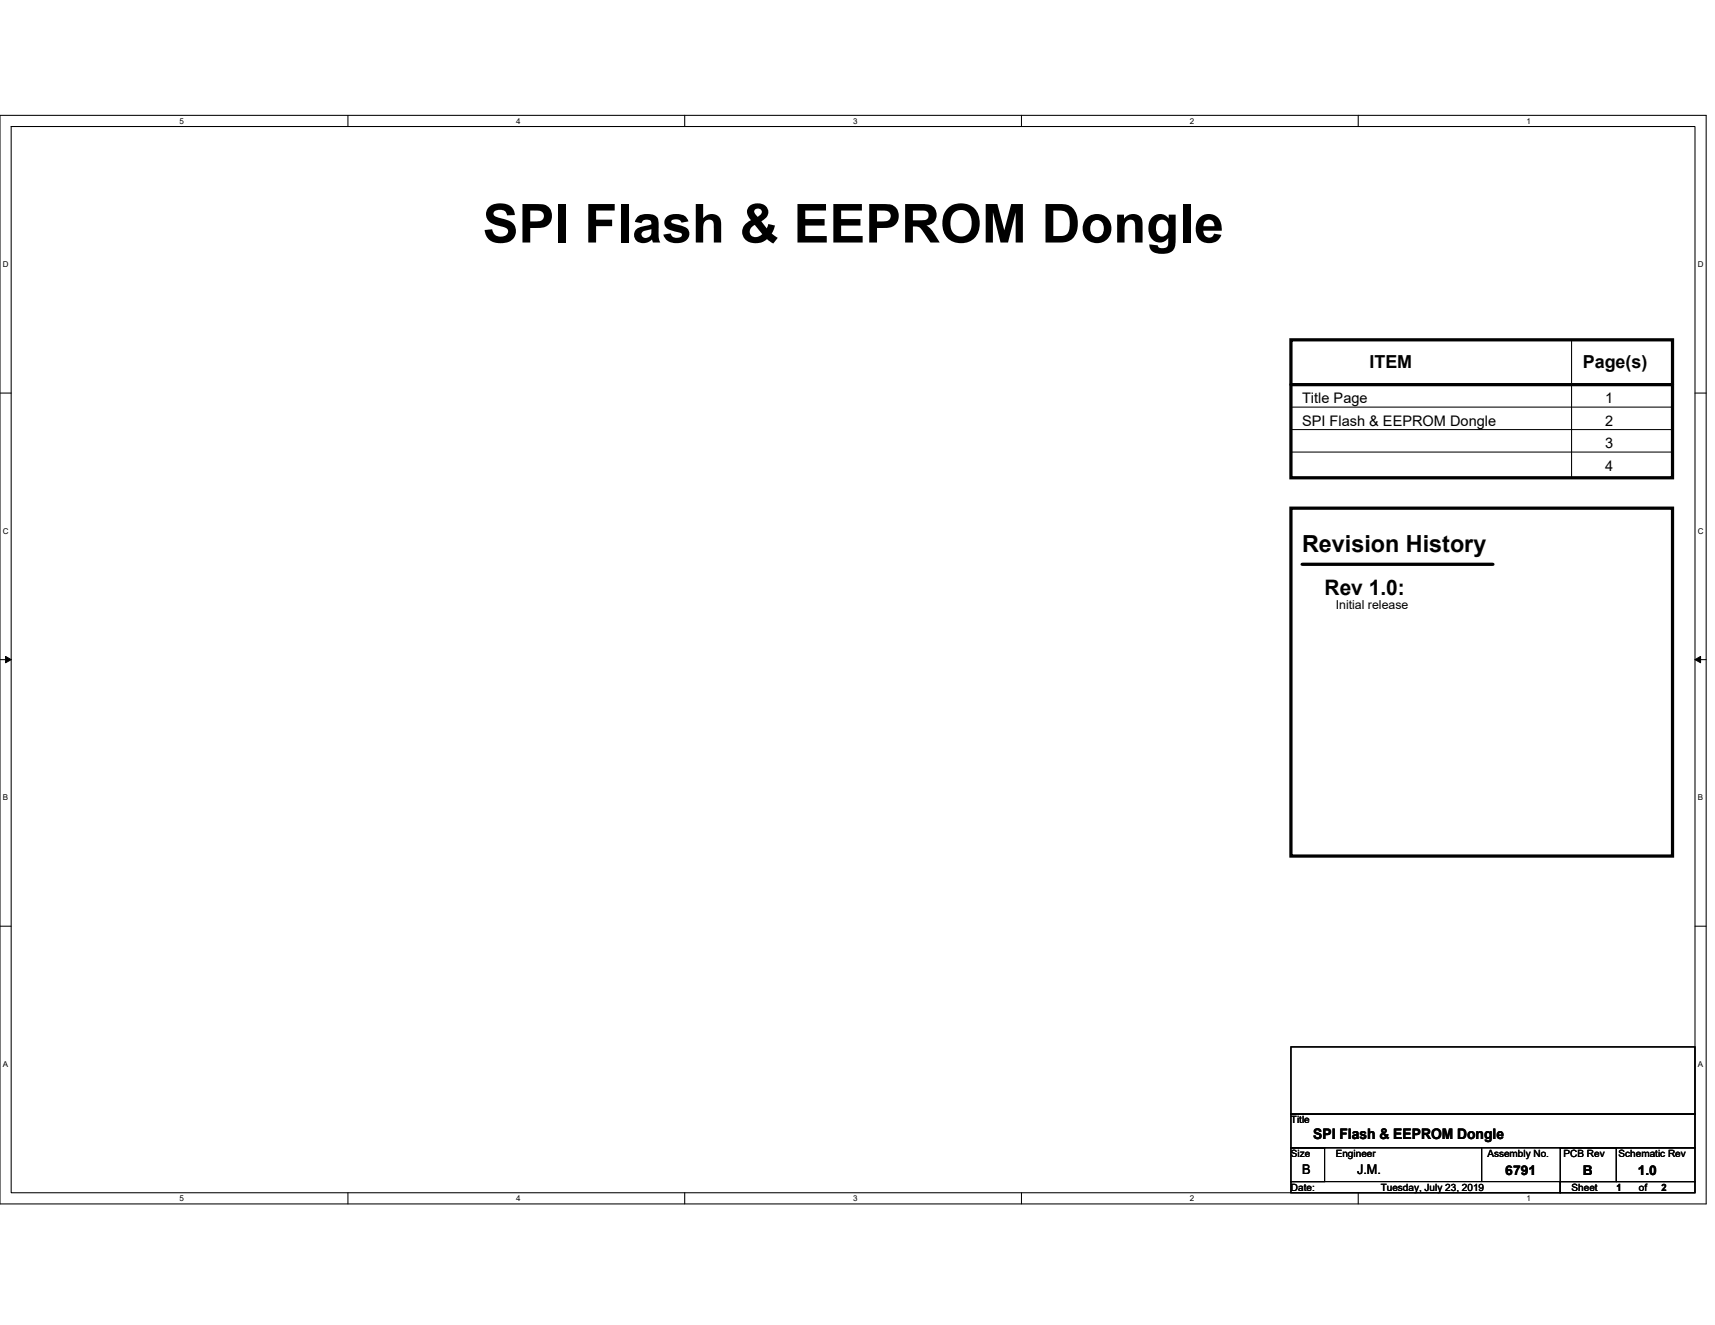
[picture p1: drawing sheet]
<svg xmlns="http://www.w3.org/2000/svg" width="279mm" height="216mm" viewBox="0 0 279 216" stroke-linecap="round" stroke-linejoin="round" font-family="sans-serif">
<defs><g id="words">
<text font-size="8.8" x="78.6" y="39.5">SPI Flash &amp; EEPROM Dongle</text>
<text font-size="3.8" x="212.1" y="90">Revision History</text>
<text font-size="3.5" x="215.8" y="97">Rev 1.0:</text>
<g font-size="2.9">
<text x="223.1" y="59.9">ITEM</text>
<text x="257.9" y="59.9">Page(s)</text>
</g>
<g font-size="2.4">
<text x="212.1" y="65.7">Title Page</text>
<text x="261.5" y="65.7">1</text>
<text x="212.1" y="69.4">SPI Flash &amp; EEPROM Dongle</text>
<text x="261.5" y="69.4">2</text>
<text x="261.5" y="73">3</text>
<text x="261.5" y="76.7">4</text>
<text x="214" y="185.6">SPI Flash &amp; EEPROM Dongle</text>
</g>
<g font-size="2.2">
<text x="212.1" y="191.4">B</text>
<text x="221.1" y="191.4">J.M.</text>
<text x="245.2" y="191.4">6791</text>
<text x="257.9" y="191.4">B</text>
<text x="266.8" y="191.4">1.0</text>
</g>
<text font-size="2" x="217.6" y="99.2">Initial release</text>
<g font-size="1.6">
<text x="210.3" y="183">Title</text>
<text x="210.3" y="188.5">Size</text>
<text x="217.6" y="188.5">Engineer</text>
<text x="242.3" y="188.5">Assembly No.</text>
<text x="254.7" y="188.5">PCB Rev</text>
<text x="263.7" y="188.5">Schematic Rev</text>
<text x="210.3" y="194">Date:</text>
<text x="224.9" y="194">Tuesday, July 23, 2019</text>
<text x="256" y="194">Sheet</text>
<text x="263.3" y="194">1</text>
<text x="267" y="194">of</text>
<text x="270.7" y="194">2</text>
</g>
<g font-size="1.3">
<text x="29.3" y="20.2">5</text>
<text x="84.1" y="20.2">4</text>
<text x="139" y="20.2">3</text>
<text x="193.8" y="20.2">2</text>
<text x="248.7" y="20.2">1</text>
<text x=".5" y="43.5">D</text>
<text x="276.6" y="43.5">D</text>
<text x=".5" y="87">C</text>
<text x="276.6" y="87">C</text>
<text x=".5" y="130.4">B</text>
<text x="276.6" y="130.4">B</text>
<text x=".5" y="173.8">A</text>
<text x="276.6" y="173.8">A</text>
<text x="29.3" y="195.7">5</text>
<text x="84.1" y="195.7">4</text>
<text x="139" y="195.7">3</text>
<text x="193.8" y="195.7">2</text>
<text x="248.7" y="195.7">1</text>
</g>
</g></defs>
<path d="M0 18.8h278v177.4h-278zM1.8 20.6h274.3v173.8h-274.3z" fill="none" stroke="#000" stroke-width=".17"/>
<g fill="#fff">
<path d="M29.3 19h.7v1.4h-.7z"/>
<path d="M29.3 194.5h.7v1.5h-.7z"/>
</g>
<path d="M56.7 18.8v1.8M56.7 194.4v1.8" fill="none" stroke="#000" stroke-width=".17"/>
<g fill="#fff">
<path d="M84.1 19h.7v1.4h-.7z"/>
<path d="M84.1 194.5h.7v1.5h-.7z"/>
</g>
<path d="M111.5 18.8v1.8M111.5 194.4v1.8" fill="none" stroke="#000" stroke-width=".17"/>
<g fill="#fff">
<path d="M139 19h.7v1.4h-.7z"/>
<path d="M139 194.5h.7v1.5h-.7z"/>
</g>
<path d="M166.4 18.8v1.8M166.4 194.4v1.8" fill="none" stroke="#000" stroke-width=".17"/>
<g fill="#fff">
<path d="M193.8 19h.8v1.4h-.8z"/>
<path d="M193.8 194.5h.8v1.5h-.8z"/>
</g>
<path d="M221.3 18.8v1.8M221.3 194.4v1.8" fill="none" stroke="#000" stroke-width=".17"/>
<g fill="#fff">
<path d="M248.7 19h.7v1.4h-.7z"/>
<path d="M248.7 194.5h.7v1.5h-.7z"/>
<path d="M.5 42.3h.9v1.5h-.9z"/>
<path d="M276.6 42.3h1v1.5h-1z"/>
<path d="M.5 85.8h.9v1.4h-.9z"/>
<path d="M276.6 85.8h1v1.4h-1z"/>
</g>
<path d="M0 64.1h1.8M276.1 64.1h1.9" fill="none" stroke="#000" stroke-width=".17"/>
<g fill="#fff">
<path d="M.5 129.2h.8v1.5h-.8z"/>
<path d="M276.6 129.2h.9v1.5h-.9z"/>
</g>
<path d="M0 107.5h1.8M276.1 107.5h1.9" fill="none" stroke="#000" stroke-width=".17"/>
<path d="M.9 107l.9 .5-.9 .5zM276.1 107.5l1-.5v1z" fill="#000" stroke="#000" stroke-width=".16"/>
<g fill="#fff">
<path d="M.5 172.6h.8v1.5h-.8z"/>
<path d="M276.6 172.6h.9v1.5h-.9z"/>
</g>
<g fill="none" stroke="#000" stroke-width=".17">
<path d="M256 55.4v22.3M210.3 66.3h62.2M210.3 70h62.2M210.3 73.7h62.2M0 150.9h1.8M276.1 150.9h1.9M210.3 170.6h65.8v10.9h-65.8zM210.3 192.5h43.9v1.9h-43.9zM210.3 181.5h65.8v5.5h-65.8zM210.3 187h5.5v5.5h-5.5zM241.4 187v5.5M254.2 187h9.1v5.5h-9.1z"/>
<path d="M254.2 192.5h21.9v1.9h-21.9zM263.3 187h12.8v5.5h-12.8z"/>
</g>
<path d="M210.3 55.4h62.2v22.5h-62.2zM210.3 62.7h62.2M210.3 82.8h62.2v56.7h-62.2zM212.1 91.9h31.1" fill="none" stroke="#000" stroke-width=".53"/>
<use href="#words"/>
</svg>
